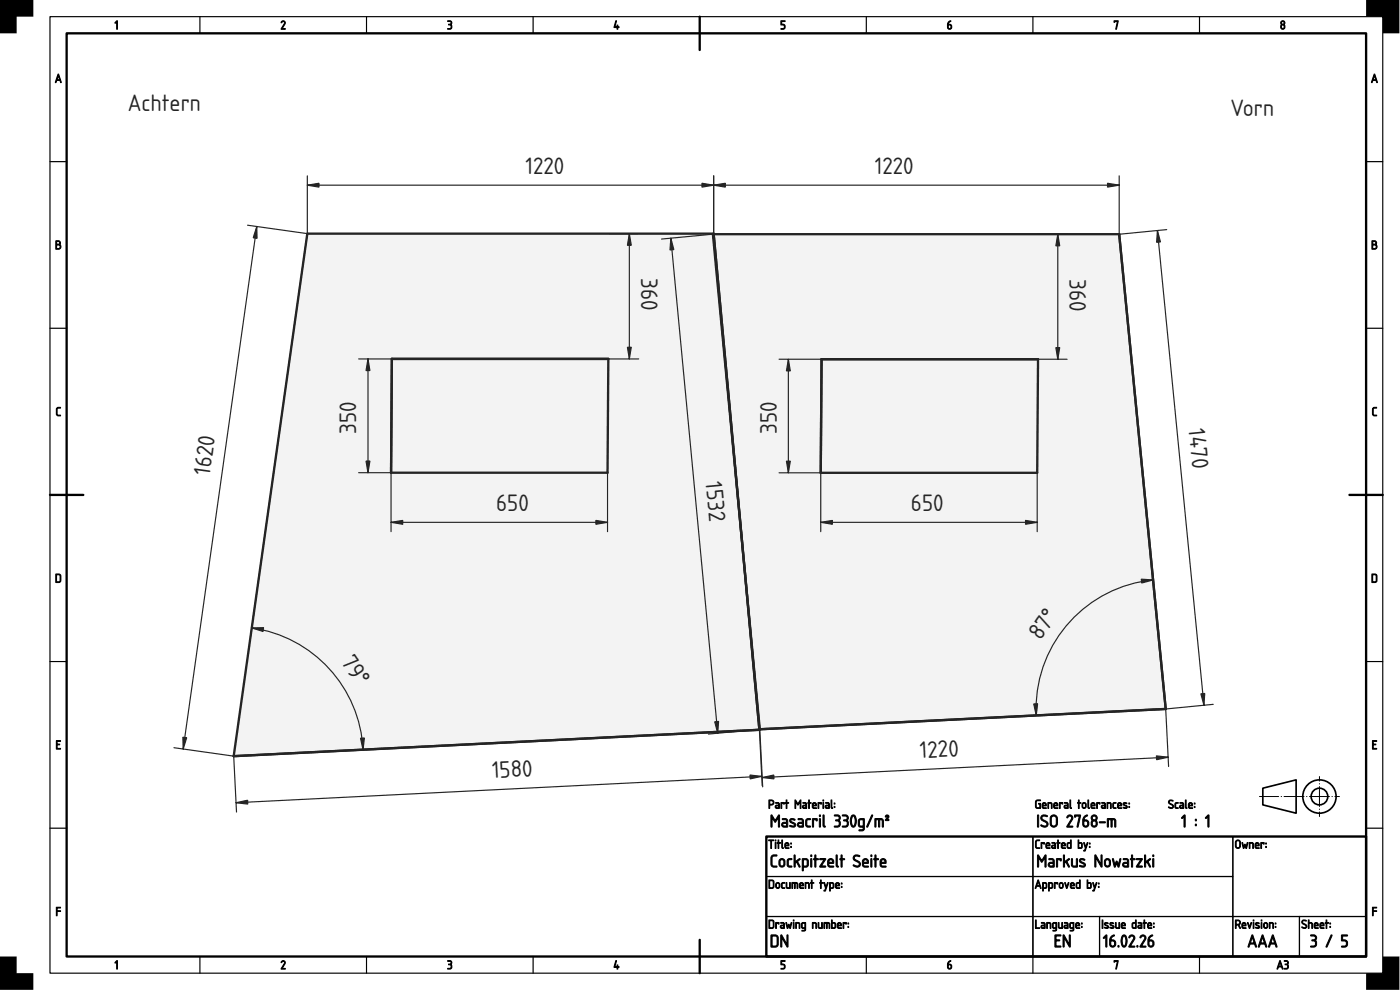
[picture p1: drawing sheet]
<svg xmlns="http://www.w3.org/2000/svg" width="420mm" height="297mm" viewBox="0 0 420 297" stroke-linecap="round" stroke-linejoin="round" font-family="sans-serif">
<defs><g id="words">
<g font-size="6.7" fill="#212529">
<text x="38.4" y="33.4">Achtern</text>
<text x="369.3" y="34.8">Vorn</text>
<text x="157.7" y="52.1">1220</text>
<text x="262.6" y="52.1">1220</text>
<text x="192.4" y="83.5" transform="rotate(90 192.4 83.5)">360</text>
<text x="321" y="83.7" transform="rotate(90 321 83.7)">360</text>
<text x="106.9" y="130.1" transform="rotate(-90 106.9 130.1)">350</text>
<text x="233.1" y="130.2" transform="rotate(-90 233.1 130.2)">350</text>
<text x="356.7" y="128.7" transform="rotate(84 356.7 128.7)">1470</text>
<text x="63" y="142.7" transform="rotate(-82 63 142.7)">1620</text>
<text x="211.8" y="144.7" transform="rotate(85 211.8 144.7)">1532</text>
<text x="148.9" y="153.2">650</text>
<text x="273.4" y="153.2">650</text>
<text x="312.3" y="192.4" transform="rotate(-55 312.3 192.4)">87°</text>
<text x="102.2" y="198.7" transform="rotate(56 102.2 198.7)">79°</text>
<text x="276.2" y="227.4" transform="rotate(-3 276.2 227.4)">1220</text>
<text x="147.8" y="233.5" transform="rotate(-3 147.8 233.5)">1580</text>
</g>
</g></defs>
<path d="M20 10h390v277h-390zM210 5v10M15 148.5h10M405 148.5h10M230 251h180v36h-180zM210 282v10" fill="none" stroke="#000" stroke-width=".7"/>
<g fill="none" stroke="#000" stroke-width=".35">
<path d="M15 5h400v287h-400zM60 5v5M110 5v5M160 5v5M260 5v5M310 5v5M360 5v5M15 48.5h5M410 48.5h5M15 98.5h5M410 98.5h5M15 198.5h5"/>
<path d="M410 198.5h5M15 248.5h5M230 251h80v12h-80zM310 251h60v12h-60zM370 251h40v24h-40zM410 248.5h5M230 275h80v12h-80zM230 263h80v12h-80zM310 275h20v12h-20zM310 263h60v12h-60zM330 275h40v12h-40zM370 275h20v12h-20z"/>
<path d="M390 275h20v12h-20zM60 287v5M110 287v5M160 287v5M260 287v5M310 287v5M360 287v5"/>
</g>
<g fill="#000" stroke="#000" stroke-width=".3">
<path d="M35 6.3l.3 .1-.2 2.4-.1-2.2-.3 .4-.2-.1zM84.5 6.5a.64 .64 0 0 1 .9-.2 .64 .64 0 0 1 .1 .9l-.8 1.4h.8l.1 .2h-1.2l.9-1.7a.44 .44 0 0 0-.2-.6 .44 .44 0 0 0-.6 .4zM134.4 6.2h.1a.73 .73 0 0 1 .9 .2 .73 .73 0 0 1-.1 1 .78 .78 0 0 1 .2 1.1 .78 .78 0 0 1-1.1 .1 .66 .66 0 0 0 1-.5 .66 .66 0 0 0-.8-.7 .52 .52 0 0 0 .6-.2 .52 .52 0 0 0-.1-.7l-.7-.1zM184.8 6.2l.2 .2-.5 1.6h.7l.1-.5 .1 .5 .4 .2-.4 .1-.1 .5-.1-.5-.9-.1zM234.4 6.3h1.2l-1 .2v.8a.8 .8 0 0 1 1 .5 .8 .8 0 0 1-.6 1l-.6-.1 .6-.1a.54 .54 0 0 0 .4-.6 .54 .54 0 0 0-.5-.5h-.5zM334.4 6.2l1.2 .1-.6 2.5 .3-2.3h-.7l-.2 .2zM17.1 122.4l1-.2v.2l-.9 .3-.1 1.5 .3 .3h.7l.1 .3h-.9l-.4-.4v-1.6zM412.1 122.4l1-.2v.2l-.9 .3-.1 1.5 .3 .3h.6l.1 .3h-.8l-.4-.4v-1.6zM16.9 222.2h1.3l-.2 .3h-.9v.7l.8 .2-.8 .1v1h1l.1 .3h-1.3zM411.9 222.2h1.2l-.1 .3h-.9v.7l.8 .2-.8 .1v1h.9l.1 .3h-1.2zM16.9 272.2l1.3 .1-1 .1v.8l1 .2-1 .1-.2 1.3zM411.9 272.2l1.3 .1-1.1 .1v.8l1.1 .2-1.1 .1-.1 1.3z"/>
<path d="M35 288.3l.3 .1-.2 2.4-.1-2.2-.3 .4-.2-.2zM84.5 288.4a.64 .64 0 0 1 .9-.1 .64 .64 0 0 1 .1 .9l-.8 1.3h.8l.1 .3h-1.2l.9-1.7a.44 .44 0 0 0-.2-.7 .44 .44 0 0 0-.6 .4zM134.4 288.2h.1a.73 .73 0 0 1 .9 .2 .73 .73 0 0 1-.1 1 .78 .78 0 0 1 .2 1.1 .78 .78 0 0 1-1.1 .1 .66 .66 0 0 0 1-.5 .66 .66 0 0 0-.8-.7 .52 .52 0 0 0 .6-.3 .52 .52 0 0 0-.1-.6l-.7-.1zM184.8 288.2l.2 .1-.5 1.7h.7l.1-.5 .1 .5 .4 .2-.4 .1-.1 .5-.1-.5-.9-.1zM234.4 288.2l1.2 .1-1 .2v.7a.8 .8 0 0 1 1 .6 .8 .8 0 0 1-.6 1l-.6-.1 .6-.2a.54 .54 0 0 0 .4-.5 .54 .54 0 0 0-.5-.5h-.5zM334.4 288.2l1.2 .1-.6 2.5 .3-2.3h-.7l-.2 .2z"/>
<path d="M284.6 6.6l.7-.3-.7 1a.74 .74 0 0 1 1 .2 .74 .74 0 0 1-.2 1 .74 .74 0 0 1-1-.1v-1.3zM284.6 7.5v.7a.4 .4 0 0 0 .4 .4 .4 .4 0 0 0 .4-.4l-.1-.6z"/>
<path d="M384.5 8a.5 .5 0 0 0 1 0 .5 .5 0 0 0-1 0zM384.6 6.9a.4 .4 0 0 0 .8 0 .4 .4 0 0 0-.8 0zM384.6 6.4a.65 .65 0 0 1 .9 .1 .65 .65 0 0 1-.1 .9 .76 .76 0 0 1 .2 1.1 .76 .76 0 0 1-1.2 0 .76 .76 0 0 1 .2-1.1l-.3-.6z"/>
<path d="M17.4 22.2l.2 .1 .8 2.3-.1 .2-.3-.7h-1l-.2 .7-.2-.1zM17.5 22.7l-.4 1.2h.8z"/>
<path d="M412.4 22.2l.2 .1 .8 2.3-.1 .2-.3-.7h-1l-.2 .7-.2-.1zM412.5 22.7l-.4 1.2h.8z"/>
<path d="M16.8 72.3l.6-.1a.65 .65 0 0 1 .7 .4 .65 .65 0 0 1-.2 .8 .77 .77 0 0 1 .4 .8 .77 .77 0 0 1-.7 .6h-.8zM17 73.5v1.1h.5a.52 .52 0 0 0 .5-.6 .52 .52 0 0 0-.5-.5zM17 72.5v.8h.5a.39 .39 0 0 0 .4-.4 .39 .39 0 0 0-.4-.4z"/>
<path d="M411.8 72.3l.6-.1a.65 .65 0 0 1 .7 .4 .65 .65 0 0 1-.2 .8 .77 .77 0 0 1 .4 .8 .77 .77 0 0 1-.7 .6h-.8zM412 73.5v1.1h.5a.52 .52 0 0 0 .5-.6 .52 .52 0 0 0-.5-.5zM412 72.5v.8h.5a.39 .39 0 0 0 .4-.4 .39 .39 0 0 0-.4-.4z"/>
<path d="M17 172.5v2h.8l.2-.4v-1.4l-.2-.2zM16.8 172.2h1l.5 .5v1.6l-.5 .5h-1z"/>
<path d="M412 172.5v2h.8l.2-.4v-1.4l-.2-.2zM411.7 172.2h1.1l.4 .5v1.6l-.4 .5h-1.1z"/>
<path d="M230.7 252l1.5 .1-.6 .1-.2 2.4-.1-2.4h-.6zM232.7 252.8l.2 .1-.1 1.7zM232.6 252.2a.2 .2 0 0 1 .4 0 .2 .2 0 0 1-.4 0zM233.5 252l.2 .1v.7l.6 .1-.6 .1-.1 1.6-.1-1.6-.3-.1 .3-.1zM234.6 252l.3 .1 .1 2.5-.4-.4zM235.9 253.2l-.1 .4h.7l-.2-.5zM235.7 252.9a.64 .64 0 0 1 .9 0 .64 .64 0 0 1 .1 .9h-.9l.1 .5 .9 .2-.8 .1a1.06 1.06 0 0 1-.3-1.7zM237.3 254h.2v.3h-.2zM237.3 252.9h.2v.3h-.2z"/>
<path d="M231 240.3v1h.6a.52 .52 0 0 0 .4-.6 .52 .52 0 0 0-.5-.4zM230.8 240h.7a.77 .77 0 0 1 .8 .8 .77 .77 0 0 1-.7 .8h-.6v.8l-.2 .1zM233 241.9l.1 .4h.6v-.5zM232.8 240.8h.8l.3 .5v1.2l-.8 .1a.52 .52 0 0 1-.5-.5 .52 .52 0 0 1 .5-.5h.6l-.1-.4-.8-.2zM234.4 240.8l1 .1-.1 .4-.1-.3h-.6l-.1 1.6zM236 240l.2 .1v.7l.5 .1-.5 .1-.1 1.6-.2-1.6-.2-.1 .2-.1zM238.6 240l.9 1.2 .8-1.2v2.5l-.2-.1v-1.8l-.6 1-.7-1v1.8l-.2 .2zM241.1 241.9l.1 .4h.6v-.5zM241 240.8h.8l.3 .5v1.2l-.8 .1a.52 .52 0 0 1-.5-.5 .52 .52 0 0 1 .5-.5h.5v-.4l-.8-.2zM242.7 240l.2 .1v.7l.6 .1-.6 .1-.1 1.6-.1-1.6-.3-.1 .3-.1zM244.1 241.2l-.1 .4h.8l-.2-.5zM244 240.9a.64 .64 0 0 1 .8 0 .64 .64 0 0 1 .1 .9h-.9l.1 .5 .9 .2-.7 .1a1.06 1.06 0 0 1-.3-1.7zM245.5 240.8l1 .1-.1 .4-.1-.3h-.6l-.1 1.6zM247 240.8l.2 .1-.1 1.7zM246.9 240.2a.2 .2 0 0 1 .4 0 .2 .2 0 0 1-.4 0zM248 241.9v.4h.7v-.5zM247.8 240.8h.8l.3 .5v1.2l-.8 .1a.52 .52 0 0 1-.5-.5 .52 .52 0 0 1 .5-.5h.6l-.1-.4-.8-.2zM249.4 240l.3 .1 .1 2.5-.4-.4zM250.4 242h.2v.3h-.2zM250.4 240.9h.2v.3h-.2z"/>
<path d="M231.6 256.7l.4-.2h1.1v.3l-1 .1-.3 .3-.1 2.1 .3 .5h1l.2 .3h-1.2l-.6-.4v-2.3zM234.3 258.1l-.2 1.2a.57 .57 0 0 0 .6 .5 .57 .57 0 0 0 .5-.6l-.1-1.1-.4-.2zM234.1 257.8a.92 .92 0 0 1 1.5 .6v.9a.91 .91 0 0 1-.9 .9 .91 .91 0 0 1-.9-.9v-1.1zM236.4 257.8l1.1-.2 .1 .3a.77 .77 0 0 0-.9 .1 .77 .77 0 0 0-.1 .9v.7l1 .3-.1 .3a.99 .99 0 0 1-1.1-.3 .99 .99 0 0 1-.2-1.1zM238.3 256.6l.3 .1v1.9l1.5-.9v.2l-.7 .6 .7 1.6h-.3l-.7-1.4-.4 .3-.1 1.1h-.3zM241.1 258v1.8h.9l.2-.4v-1.2l-.2-.2zM240.8 257.7a1.38 1.38 0 0 1 1.8 .5v.2a1.27 1.27 0 0 1-.7 1.8h-.8v1h-.3zM243.3 257.7l.3 .1v2.2l-.1 .2-.2-.2zM243.3 256.8a.24 .24 0 0 1 .4 0 .24 .24 0 0 1-.4 0zM244.6 256.5l.3 .2v.9l.7 .2-.7 .2v2l-.2 .2-.2-.2v-2l-.3-.2 .3-.2zM246 257.6h1.8l-1.3 2.2h1.1l.2 .3h-1.8l1.3-2.1h-1.1zM248.9 258.2l-.1 .5h1.1a.58 .58 0 0 0-.3-.7 .58 .58 0 0 0-.7 .2zM248.7 257.8a.92 .92 0 0 1 1.2 0 .92 .92 0 0 1 .2 1.3h-1.4l.2 .7 1.3 .2-1.1 .2a.89 .89 0 0 1-.7-1.2v-.8zM251 256.6l.3 .1v2.9l.3 .3a.37 .37 0 0 1-.5 .3 .37 .37 0 0 1-.2-.6zM252.4 256.5l.3 .2v.9l.8 .2-.8 .2v2l-.1 .2-.2-.2v-2l-.4-.2 .4-.2zM256.3 256.8a1.41 1.41 0 0 1 1.8 .1l-.3 .1a.73 .73 0 0 0-1-.1 .73 .73 0 0 0-.2 .9l1.1 .6a1.02 1.02 0 0 1 .3 1.5 1.02 1.02 0 0 1-1.6 .1l-.3-.3 .1-.2a.88 .88 0 0 0 1 .4 .88 .88 0 0 0 .6-.9l-1.6-1.1-.2-.5zM259.3 258.2l-.1 .5h1.1a.58 .58 0 0 0-.3-.7 .58 .58 0 0 0-.7 .2zM259.1 257.8a.92 .92 0 0 1 1.3 0 .92 .92 0 0 1 .1 1.3h-1.3l.1 .7 1.3 .2-1.1 .2a.89 .89 0 0 1-.7-1.2v-.8zM261.4 257.7l.3 .1v2.2l-.2 .2-.2-.2zM261.3 256.8a.25 .25 0 0 1 .5 0 .25 .25 0 0 1-.5 0zM262.6 256.5l.3 .2v.9l.8 .2-.8 .2v2l-.2 .2-.1-.2v-2l-.4-.2 .4-.2zM264.6 258.2l-.1 .5h1.1a.58 .58 0 0 0-.3-.7 .58 .58 0 0 0-.7 .2zM264.4 257.8a.92 .92 0 0 1 1.3 0 .92 .92 0 0 1 .1 1.3h-1.3l.1 .7 1.4 .2-1.2 .2a.89 .89 0 0 1-.7-1.2v-.8z"/>
<path d="M231.4 244.6h.3l.9 1.6 1-1.6h.3v3.5l-.3-.2v-2.6l-1 1.4-.9-1.4v2.7l-.3 .1zM235 247.2v.4l.2 .2h.8v-.7zM234.8 245.6h1.1l.5 .6v1.9l-1.1 .1a.74 .74 0 0 1-.7-.8 .74 .74 0 0 1 .7-.7h.7v-.5l-1.2-.3zM237.1 245.8a.97 .97 0 0 1 1.5 .3h-.1a.82 .82 0 0 0-1.2 .2l1.1 .6a.71 .71 0 0 1 .3 1 .71 .71 0 0 1-1 .2l-.7-.2 .2-.2a.65 .65 0 0 0 .7 .2 .65 .65 0 0 0 .5-.5l-1.3-.7-.1-.5zM239.8 247.2l-.1 .4 .2 .2h.9v-.7zM239.5 245.6h1.1l.5 .6v1.9l-1.1 .1a.74 .74 0 0 1-.7-.8 .74 .74 0 0 1 .7-.7h.8v-.5l-1.3-.3zM242 245.8l1.1-.2 .1 .3a.77 .77 0 0 0-.9 .1 .77 .77 0 0 0-.2 .9l.1 .7 1 .3-.1 .3a.99 .99 0 0 1-1.1-.3 .99 .99 0 0 1-.2-1.1zM243.9 245.7l1.2-.1 .2 .2-.2 .5-.2-.3h-.7v2l-.2 .2-.2-.2zM245.9 245.7l.3 .1v2.2l-.1 .2-.2-.2zM245.9 244.8a.24 .24 0 0 1 .4 0 .24 .24 0 0 1-.4 0zM247 244.6l.3 .1v2.9l.4 .3a.37 .37 0 0 1-.5 .3 .37 .37 0 0 1-.2-.6zM250.4 244.5a1.07 1.07 0 0 1 1.5 .2 1.07 1.07 0 0 1-.1 1.5 1.18 1.18 0 0 1 .2 1.6 1.18 1.18 0 0 1-1.6 .2l.2-.2a.85 .85 0 0 0 1.3-.6 .85 .85 0 0 0-1.1-.9v-.3a.67 .67 0 0 0 .9-.2 .67 .67 0 0 0-.1-.9l-1.2-.1zM252.8 244.5a1.07 1.07 0 0 1 1.5 .2 1.07 1.07 0 0 1-.1 1.5 1.18 1.18 0 0 1 .2 1.6 1.18 1.18 0 0 1-1.6 .2l.2-.2a.85 .85 0 0 0 1.3-.6 .85 .85 0 0 0-1.1-.9v-.3a.67 .67 0 0 0 .9-.2 .67 .67 0 0 0-.1-.9l-1.2-.1zM256 244.9l-.5 1.4 .4 1.5a1.13 1.13 0 0 0 .8-1.5 1.18 1.18 0 0 0-.7-1.4zM255.7 244.6a.84 .84 0 0 1 .9 .1 .84 .84 0 0 1 .3 .8l.1 1.1a1.29 1.29 0 0 1-1.1 1.6 2.82 2.82 0 0 1-.2-3.6zM258.1 246.1l-.1 1.5 .2 .2h.9v-1.8zM257.8 245.8l.5-.2 1.1 .1v2.9a1 1 0 0 1-1.6 .5l1-.2 .3-.7a1.06 1.06 0 0 1-1.3-.2 1.06 1.06 0 0 1-.2-1.2zM261.6 244.5h.3v.3l-1.4 3.2-.4 .2zM262.6 245.6h.2a2.46 2.46 0 0 1 2.2 .3l.1 2.2-.3-.1-.1-1.9-.7-.1v2l-.2 .2-.1-.2v-2h-.8v2l-.2 .2-.1-.2zM265.9 244.7a.54 .54 0 0 1 .7 0 .54 .54 0 0 1 0 .7l-.4 .5h.5v.3h-1l.7-1.2-.2-.1-.5 .2z"/>
<path d="M310.9 252.2l1.1-.2v.2l-1 .3v1.4l.2 .4h.7l.1 .3h-.8l-.4-.4-.1-1.6zM312.5 252.8l1 .1-.2 .4-.1-.3h-.5l-.2 1.6zM314.2 253.2l-.1 .4h.8l-.2-.5zM314.1 252.9a.64 .64 0 0 1 .8 0 .64 .64 0 0 1 .1 .9h-.9l.1 .5 .9 .2-.7 .1a1.06 1.06 0 0 1-.3-1.7zM315.9 253.9l.1 .4h.6v-.5zM315.7 252.8h.8l.3 .5v1.2l-.8 .1a.52 .52 0 0 1-.5-.5 .52 .52 0 0 1 .5-.5h.6v-.4l-.9-.2zM317.4 252l.3 .1v.7l.5 .1-.5 .1-.2 1.6-.1-1.6-.2-.1 .2-.1zM318.8 253.2l-.1 .4h.8l-.2-.5zM318.7 252.9a.64 .64 0 0 1 .9 0 .64 .64 0 0 1 .1 .9h-1l.2 .5 .9 .2-.8 .1a1.06 1.06 0 0 1-.3-1.7zM320.6 253.1l-.1 .1a.71 .71 0 0 0 .5 1.1h.3v-1.3zM320.3 253l1-.2v-.7l.2-.1v2.6h-1l-.2-.3zM323.8 253v1.3h.5a.91 .91 0 0 0 .2-1.2zM323.6 252l.2 .1v.7h.7l.3 .3v1l-.3 .5-1-.1zM325.2 252.8l.3 .1 .3 1.2 .4-1.2h.3l-.9 2.5-.4-.2 .3-.1 .2-.6zM327 254h.1v.3h-.1zM327 252.9h.1l.1 .3h-.2z"/>
<path d="M311.4 244.6l.3 .1v3.3l-.2 .2-.1-.2zM312.6 244.8a1.41 1.41 0 0 1 1.8 .1l-.3 .1a.73 .73 0 0 0-1-.1 .73 .73 0 0 0-.2 .9l1.1 .6a1.02 1.02 0 0 1 .3 1.5 1.02 1.02 0 0 1-1.6 .1l-.3-.3 .1-.2a.88 .88 0 0 0 1 .4 .88 .88 0 0 0 .6-.9l-1.6-1.1-.2-.5zM315.8 245l-.3 .6v1.6a.75 .75 0 0 0 .8 .6 .75 .75 0 0 0 .7-.7v-1.5a.75 .75 0 0 0-.4-.7 .75 .75 0 0 0-.8 .1zM315.5 244.8a1.11 1.11 0 0 1 1.2-.2 1.11 1.11 0 0 1 .7 1v1.5a1.1 1.1 0 0 1-1.1 1.1 1.1 1.1 0 0 1-1.1-1.1v-1.8zM320.4 244.8a.92 .92 0 0 1 1.3-.1 .92 .92 0 0 1 .1 1.2l-1.2 1.9h1.2l.1 .4h-1.7l1.3-2.4a.63 .63 0 0 0-.3-.9 .63 .63 0 0 0-.9 .5l-.2-.2zM322.5 244.5h1.6l.2 .2-.9 3.5-.2-.2 .7-3.1h-1.1l-.2 .3zM325.4 245l1-.4v.2l-.9 .6-.2 .6a1.1 1.1 0 0 1 1.5 1 1.1 1.1 0 0 1-1.4 1.1l-.5-.7 .1-1.6zM325.3 246.3v1a.57 .57 0 0 0 .6 .5 .57 .57 0 0 0 .5-.5l-.1-.8zM327.7 247a.7 .7 0 0 0 1.4 0 .7 .7 0 0 0-1.4 0zM327.8 245.4a.6 .6 0 0 0 1.2 0 .6 .6 0 0 0-1.2 0zM327.8 244.7a.93 .93 0 0 1 1.3 .1 .93 .93 0 0 1-.2 1.4 1.09 1.09 0 0 1 .3 1.6 1.09 1.09 0 0 1-1.7 0 1.09 1.09 0 0 1 .3-1.6l-.3-.8zM330 246.6h1.6l.2 .1-1.7 .2zM332.4 245.6h.1a2.46 2.46 0 0 1 2.3 .3v2.2l-.3-.1-.1-1.9-.6-.1v2l-.2 .2-.2-.2v-2h-.7v2l-.2 .2-.2-.2z"/>
<path d="M310.9 240.2l1.4-.2-.2 .2-.9 .1-.2 .4v1.2l.2 .4h.8v-1l-.3-.1 .6-.1v1.4l-1 .1-.5-.3-.1-1.7zM313.1 241.2l-.1 .4h.8l-.2-.5zM313 240.9a.64 .64 0 0 1 .8 0 .64 .64 0 0 1 .1 .9h-.9l.1 .5 .9 .2-.7 .1a1.06 1.06 0 0 1-.3-1.7zM314.5 240.8a.87 .87 0 0 1 1 .1 .87 .87 0 0 1 .3 1l-.2 .7-.1-1.4-.8-.2v1.4l-.2 .1zM316.5 241.2v.4h.7l-.2-.5zM316.4 240.9a.64 .64 0 0 1 .9 0 .64 .64 0 0 1 .1 .9h-.9l.1 .5 .9 .2-.8 .1a1.06 1.06 0 0 1-.3-1.7zM318 240.8l1 .1-.1 .4-.2-.3h-.5l-.1 1.6zM319.6 241.9l.1 .4h.6v-.5zM319.5 240.8h.8l.3 .5v1.2l-.8 .1a.52 .52 0 0 1-.5-.5 .52 .52 0 0 1 .5-.5h.5v-.4l-.8-.2zM321.1 240l.2 .1 .2 2.5-.4-.4zM323.7 240l.2 .1v.7l.5 .1-.5 .1-.1 1.6-.2-1.6-.2-.1 .2-.1zM325.1 241.1l-.1 .9a.4 .4 0 0 0 .4 .3 .4 .4 0 0 0 .4-.4l-.2-.8zM325 240.9a.64 .64 0 0 1 1 .5v.6a.64 .64 0 0 1-.6 .6 .64 .64 0 0 1-.7-.7zM326.5 240l.2 .1 .2 2.5-.4-.4zM327.7 241.2l-.1 .4h.8l-.2-.5zM327.6 240.9a.64 .64 0 0 1 .9 0 .64 .64 0 0 1 0 .9h-.9l.1 .5 1 .2-.8 .1a1.06 1.06 0 0 1-.3-1.7zM329.1 240.8l1 .1-.1 .4-.1-.3h-.5l-.2 1.6zM330.8 241.9l.1 .4h.6v-.5zM330.7 240.8h.8l.3 .5-.1 1.2-.7 .1a.52 .52 0 0 1-.5-.5 .52 .52 0 0 1 .5-.5h.5v-.4l-.8-.2zM332.3 240.8a.87 .87 0 0 1 1 .1 .87 .87 0 0 1 .2 1l-.1 .7-.2-1.4-.7-.2v1.4l-.2 .1zM334.1 240.9l.7-.1 .1 .2a.52 .52 0 0 0-.6 0 .52 .52 0 0 0-.1 .6v.6l.8 .3a.65 .65 0 0 1-.8 0 .65 .65 0 0 1-.3-.8zM335.7 241.2l-.1 .4h.8l-.2-.5zM335.6 240.9a.64 .64 0 0 1 .8 0 .64 .64 0 0 1 .1 .9h-.9l.1 .5 1 .2-.8 .1a1.06 1.06 0 0 1-.3-1.7zM337.2 240.9a.5 .5 0 0 1 .5-.2 .5 .5 0 0 1 .4 .5l-.6-.2-.2 .2 .8 .5a.55 .55 0 0 1-.1 .9 .55 .55 0 0 1-.8-.4l.6 .1 .3-.2-.9-.6zM338.8 242h.2v.3h-.2zM338.8 240.9h.2v.3h-.2z"/>
<path d="M311.4 256.6h.3l.9 1.6 1-1.6h.3v3.5l-.3-.2v-2.6l-1 1.4-.9-1.4v2.7l-.3 .1zM315 259.2v.4l.2 .2h.8v-.7zM314.8 257.6h1.1l.5 .6v1.9l-1.1 .1a.74 .74 0 0 1-.7-.8 .74 .74 0 0 1 .7-.7h.7v-.5l-1.2-.3zM317.1 257.7l1.2-.1 .2 .2-.1 .5-.2-.3h-.8v2l-.2 .2-.2-.2zM319.2 256.6l.3 .1v1.9l1.4-.9v.2l-.7 .6 .7 1.6h-.3l-.7-1.4-.4 .3-.1 1.1h-.2zM321.6 257.7l.3 .1v1.8l.4 .2h.7v-2l.2-.2 .2 .2-.1 2.3-1.1 .1a.84 .84 0 0 1-.7-1.2zM324.1 257.8a.97 .97 0 0 1 1.4 .3h-.1a.82 .82 0 0 0-1.1 .2l1.1 .6a.71 .71 0 0 1 .2 1 .71 .71 0 0 1-1 .2l-.6-.2 .2-.2a.65 .65 0 0 0 .7 .2 .65 .65 0 0 0 .5-.5l-1.3-.7-.2-.5zM328.6 256.5l.3 .1 1.5 2.7v-2.6l.3-.2v3.6l-.3-.1-1.5-2.6v2.6l-.3 .1zM332 258.1l-.2 1.2a.57 .57 0 0 0 .6 .5 .57 .57 0 0 0 .5-.6l-.2-1.1-.3-.2zM331.8 257.8a.92 .92 0 0 1 1.5 .6v.9a.91 .91 0 0 1-.9 .9 .91 .91 0 0 1-1-.9l.1-1.1zM333.9 257.7l.3 .1 .4 1.6 .5-1 .5 1 .5-1.6 .3-.2-.6 2.5-.3-.1-.4-1-.4 1-.2 .2zM337.4 259.2l-.1 .4 .2 .2h.9v-.7zM337.1 257.6h1.1l.5 .6v1.9l-1.1 .1a.74 .74 0 0 1-.7-.8 .74 .74 0 0 1 .7-.7h.8l-.1-.5-1.2-.3zM339.6 256.5l.3 .2v.9l.8 .2-.8 .2v2l-.2 .2-.1-.2v-2l-.4-.2 .4-.2zM341.1 257.6h1.7l-1.3 2.2h1.2l.1 .3h-1.7l1.3-2.1h-1.2zM343.5 256.6l.3 .1v1.9l1.5-.9-.1 .2-.7 .6 .8 1.6h-.3l-.8-1.4-.4 .3v1.1h-.3zM346 257.7l.3 .1v2.2l-.2 .2-.2-.2zM345.9 256.8a.25 .25 0 0 1 .5 0 .25 .25 0 0 1-.5 0z"/>
<path d="M350.8 240.2l.2-.1a.75 .75 0 0 1 1 .3h-.1a.49 .49 0 0 0-.8-.1 .49 .49 0 0 0 .1 .7l.6 .3a.73 .73 0 0 1 0 1.2 .73 .73 0 0 1-1.1-.4h.1a.54 .54 0 0 0 .8 .3 .54 .54 0 0 0 .2-.7l-1-.6-.1-.4zM352.7 240.9l.8-.1 .1 .2a.52 .52 0 0 0-.6 0 .52 .52 0 0 0-.2 .6l.1 .6 .7 .3a.65 .65 0 0 1-.8 0 .65 .65 0 0 1-.2-.8zM354.3 241.9l.1 .4h.6v-.5zM354.1 240.8h.9l.3 .5-.1 1.2-.7 .1a.52 .52 0 0 1-.5-.5 .52 .52 0 0 1 .5-.5h.5v-.4l-.9-.2zM355.8 240l.2 .1 .1 2.5-.4-.4zM357 241.2l-.1 .4h.8l-.2-.5zM356.9 240.9a.64 .64 0 0 1 .8 0 .64 .64 0 0 1 .1 .9h-.9l.1 .5 .9 .2-.8 .1a1.06 1.06 0 0 1-.2-1.7zM358.4 242h.2v.3h-.2zM358.4 240.9h.2v.3h-.2z"/>
<path d="M355.3 244.6l.4 .1v3.3l-.2 .2-.2-.2v-2.9l-.5 .5-.2-.2zM358.8 247.3h.2v.4h-.2zM358.8 245.8h.2v.4h-.2zM362.5 244.6l.3 .1v3.3l-.1 .2-.2-.2v-2.9l-.5 .5-.2-.2z"/>
<path d="M371.2 252.4l-.2 1.5a.52 .52 0 0 0 .5 .4 .52 .52 0 0 0 .5-.5v-1.3l-.5-.2zM371 252.2a.77 .77 0 0 1 .8-.1 .77 .77 0 0 1 .5 .7v1a.77 .77 0 0 1-.8 .8 .77 .77 0 0 1-.8-.7l.1-1.4zM372.7 252.8l.3 .1 .2 1.1 .4-.7 .4 .7 .3-1.1 .2-.1-.4 1.8-.5-.8-.5 .8zM374.9 252.8a.87 .87 0 0 1 1.1 .1 .87 .87 0 0 1 .2 1l-.1 .7-.2-1.4-.8-.2v1.4l-.2 .1zM377 253.2l-.1 .4h.8l-.2-.5zM376.9 252.9a.64 .64 0 0 1 .8 0 .64 .64 0 0 1 .1 .9h-.9l.1 .5 .9 .2-.8 .1a1.06 1.06 0 0 1-.2-1.7zM378.4 252.8l1 .1-.1 .4-.2-.3h-.5l-.1 1.6zM379.9 254h.2v.3h-.2zM379.9 252.9h.2v.3h-.2z"/>
<path d="M231 276.3v2h.8l.2-.4v-1.4l-.2-.2zM230.8 276h1l.5 .5v1.6l-.4 .5h-1.1zM232.8 276.8l1 .1-.1 .4-.1-.3h-.6l-.1 1.6zM234.5 277.9l.1 .4h.6v-.5zM234.3 276.8h.8l.3 .5v1.2l-.8 .1a.52 .52 0 0 1-.5-.5 .52 .52 0 0 1 .5-.5h.6v-.4l-.9-.2zM235.9 276.8l.2 .1 .3 1.1 .3-.7 .4 .7 .3-1.1 .2-.1-.4 1.8-.5-.8-.4 .8zM238.1 276.8l.2 .1-.1 1.7zM238 276.2a.2 .2 0 0 1 .4 0 .2 .2 0 0 1-.4 0zM238.8 276.8a.87 .87 0 0 1 1.1 .1 .87 .87 0 0 1 .2 1l-.1 .7-.2-1.4-.8-.2v1.4l-.2 .1zM240.8 277.1v1.1l.7 .1v-1.3zM240.7 276.9l1.1-.1v2.1a.65 .65 0 0 1-1.1 .3l.7-.1 .1-.5a.73 .73 0 0 1-.8-.1 .73 .73 0 0 1-.2-.8zM243.8 276.8a.87 .87 0 0 1 1.1 .1 .87 .87 0 0 1 .2 1l-.1 .7-.2-1.4-.8-.2v1.4l-.2 .1zM245.6 276.8l.2 .1v1.3l.2 .1h.6v-1.4h.2v1.7h-.8a1.3 1.3 0 0 1-.4-1.8zM247.3 276.8h.1a1.21 1.21 0 0 1 1.7 .5l-.2 1.3-.1-1.4-.5-.2-.1 1.6-.2-1.6h-.5l-.1 1.6zM249.8 277v1.3h.5a.91 .91 0 0 0 .2-1.2zM249.6 276l.2 .1v.7h.7l.3 .3v1l-.3 .4h-1zM251.6 277.2l-.1 .4h.8l-.2-.5zM251.5 276.9a.64 .64 0 0 1 .8 0 .64 .64 0 0 1 .1 .9h-.9l.1 .5 .9 .2-.7 .1a1.06 1.06 0 0 1-.3-1.7zM253 276.8l1 .1-.1 .4-.1-.3h-.6l-.1 1.6zM254.5 278h.2v.3h-.2zM254.5 276.9h.2v.3h-.2z"/>
<path d="M231 264.3v2h.8l.2-.4v-1.4l-.2-.2zM230.8 264h1l.5 .5v1.6l-.4 .5h-1.1zM233.2 265.1l-.2 .9a.4 .4 0 0 0 .4 .3 .4 .4 0 0 0 .4-.4l-.1-.8zM233 264.9a.64 .64 0 0 1 1.1 .5v.6a.64 .64 0 0 1-.7 .6 .64 .64 0 0 1-.6-.7zM234.6 264.9l.8-.1 .1 .2a.52 .52 0 0 0-.6 0 .52 .52 0 0 0-.2 .6l.1 .6 .7 .3a.65 .65 0 0 1-.8 0 .65 .65 0 0 1-.2-.8zM235.9 264.8l.3 .1v1.3l.2 .1h.6v-1.4h.2v1.7h-.8a1.3 1.3 0 0 1-.5-1.8zM237.7 264.8h.1a1.21 1.21 0 0 1 1.6 .5l-.1 1.3-.1-1.4-.5-.2-.2 1.6-.1-1.6h-.5l-.1 1.6zM240.2 265.2l-.1 .4h.8l-.2-.5zM240.1 264.9a.64 .64 0 0 1 .9 0 .64 .64 0 0 1 .1 .9h-1l.2 .5 .9 .2-.8 .1a1.06 1.06 0 0 1-.3-1.7zM241.7 264.8a.87 .87 0 0 1 1 .1 .87 .87 0 0 1 .2 1l-.1 .7-.2-1.4-.7-.2v1.4l-.2 .1zM243.5 264l.2 .1v.7l.6 .1-.6 .1-.1 1.6-.1-1.6-.3-.1 .3-.1zM246.3 264l.2 .1v.7l.5 .1-.5 .1-.2 1.6-.1-1.6-.2-.1 .2-.1zM247.3 264.8l.2 .1 .4 1.2 .4-1.2h.2l-.9 2.5-.4-.2 .3-.1 .2-.6zM249.2 265v1.3h.7l.1-1.1zM249 264.8a.94 .94 0 0 1 1.3 .8 .94 .94 0 0 1-1.1 1l-.1 .8zM251 265.2v.4h.7l-.2-.5zM250.9 264.9a.64 .64 0 0 1 .9 0 .64 .64 0 0 1 .1 .9h-.9l.1 .5 .9 .2-.8 .1a1.06 1.06 0 0 1-.3-1.7zM252.5 266h.2v.3h-.2zM252.5 264.9h.2v.3h-.2z"/>
<path d="M310.8 276l.2 .1v2.2h.9l.1 .3h-1.2zM312.7 277.9l.1 .4h.6v-.5zM312.5 276.8h.9l.3 .5-.1 1.2-.7 .1a.52 .52 0 0 1-.5-.5 .52 .52 0 0 1 .5-.5h.5v-.4l-.9-.2zM314.1 276.8a.87 .87 0 0 1 1.1 .1 .87 .87 0 0 1 .2 1l-.1 .7-.2-1.4-.7-.2v1.4l-.3 .1zM316.2 277.1l-.1 1.1 .8 .1v-1.3zM316 276.9l1.1-.1v2.1a.65 .65 0 0 1-1.1 .3l.7-.1 .2-.5a.73 .73 0 0 1-.8-.1 .73 .73 0 0 1-.3-.8zM317.6 276.8l.2 .1 .1 1.3 .2 .1h.5v-1.4h.3v1.7h-.8a1.3 1.3 0 0 1-.5-1.8zM319.6 277.9l.1 .4h.6v-.5zM319.4 276.8h.9l.3 .5-.1 1.2-.7 .1a.52 .52 0 0 1-.5-.5 .52 .52 0 0 1 .5-.5h.5v-.4l-.9-.2zM321.3 277.1v1.1l.7 .1v-1.3zM321.2 276.9l1.1-.1v2.1a.65 .65 0 0 1-1.1 .3l.7-.1 .1-.5a.73 .73 0 0 1-.8-.1 .73 .73 0 0 1-.2-.8zM323.1 277.2l-.1 .4h.8l-.2-.5zM323 276.9a.64 .64 0 0 1 .9 0 .64 .64 0 0 1 0 .9h-.9l.1 .5 1 .2-.8 .1a1.06 1.06 0 0 1-.3-1.7zM324.6 278h.2v.3h-.2zM324.6 276.9h.2v.3h-.2z"/>
<path d="M311.5 264l.2 .1 .8 2.3-.2 .2-.3-.7h-.9l-.2 .7-.2-.1zM311.6 264.5l-.4 1.2h.8zM313.1 265v1.3h.7l.1-1.1zM312.9 264.8a.94 .94 0 0 1 1.4 .8 .94 .94 0 0 1-1.2 1l-.1 .8zM314.9 265v1.3h.7l.1-1.1zM314.7 264.8a.94 .94 0 0 1 1.3 .8 .94 .94 0 0 1-1.1 1l-.1 .8zM316.4 264.8l1 .1-.1 .4-.1-.3h-.5l-.2 1.6zM318.2 265.1l-.1 .9a.4 .4 0 0 0 .4 .3 .4 .4 0 0 0 .4-.4l-.2-.8zM318.1 264.9a.64 .64 0 0 1 1 .5v.6a.64 .64 0 0 1-.6 .6 .64 .64 0 0 1-.7-.7zM319.5 264.8l.3 .1 .4 1.2 .3-1.2h.3l-.6 1.7zM321.5 265.2l-.1 .4h.8l-.2-.5zM321.4 264.9a.64 .64 0 0 1 .9 0 .64 .64 0 0 1 .1 .9h-1l.2 .5 .9 .2-.8 .1a1.06 1.06 0 0 1-.3-1.7zM323.3 265.1l-.1 .1a.71 .71 0 0 0 .5 1.1h.3v-1.3zM323 265l1-.2v-.7l.2-.1v2.6h-.9l-.3-.3zM326.5 265v1.3h.5a.91 .91 0 0 0 .2-1.2zM326.3 264l.2 .1v.7h.7l.3 .3v1l-.3 .4h-1zM327.9 264.8l.3 .1 .3 1.2 .5-1.2h.2l-.9 2.5-.4-.2 .3-.1 .2-.6zM329.7 266h.2v.3h-.2zM329.7 264.9h.2v.3h-.2z"/>
<path d="M330.8 276l.2 .2-.1 2.4zM331.6 276.9a.5 .5 0 0 1 .5-.2 .5 .5 0 0 1 .4 .4l-.6-.1-.2 .2 .7 .5a.55 .55 0 0 1-.1 .9 .55 .55 0 0 1-.8-.4l.7 .1 .3-.2-.9-.6zM333.2 276.9a.5 .5 0 0 1 .5-.2 .5 .5 0 0 1 .4 .4l-.5-.1-.3 .2 .8 .5a.55 .55 0 0 1-.1 .9 .55 .55 0 0 1-.8-.4l.7 .1 .2-.2-.9-.6zM334.8 276.8l.2 .1v1.3l.2 .1h.6v-1.4h.2v1.7h-.8a1.3 1.3 0 0 1-.4-1.8zM336.8 277.2l-.1 .4h.8l-.2-.5zM336.7 276.9a.64 .64 0 0 1 .9 0 .64 .64 0 0 1 0 .9h-.9l.1 .5 1 .2-.8 .1a1.06 1.06 0 0 1-.3-1.7zM340.1 277.1l-.1 .1a.71 .71 0 0 0 .5 1.1h.3v-1.3zM339.8 277l1-.2v-.7l.2-.1v2.5l-.9 .1-.3-.3zM341.8 277.9l.1 .4h.6v-.5zM341.6 276.8h.8l.3 .5v1.2l-.8 .1a.52 .52 0 0 1-.5-.5 .52 .52 0 0 1 .5-.5h.6v-.4l-.9-.2zM343.3 276l.3 .1v.7l.5 .1-.5 .1-.2 1.6-.1-1.6-.2-.1 .2-.1zM344.7 277.2l-.1 .4h.8l-.2-.5zM344.6 276.9a.64 .64 0 0 1 .9 0 .64 .64 0 0 1 .1 .9h-1l.2 .5 .9 .2-.8 .1a1.06 1.06 0 0 1-.3-1.7zM346.2 278h.2v.3h-.2zM346.2 276.9h.2v.3h-.2z"/>
<path d="M371 276.3v1a.65 .65 0 0 0 .8-.1 .65 .65 0 0 0 .1-.8zM370.8 276.1l.8-.1a.77 .77 0 0 1 .7 .7 .77 .77 0 0 1-.5 .8l.5 1.1-.7-1h-.6v.9l-.2 .1zM373 277.2l-.1 .4h.8l-.2-.5zM372.9 276.9a.64 .64 0 0 1 .9 0 .64 .64 0 0 1 .1 .9h-1l.2 .5 .9 .2-.8 .1a1.06 1.06 0 0 1-.3-1.7zM374.4 276.8l.2 .1 .4 1.2 .4-1.2h.3l-.7 1.7zM376.1 276.8l.2 .1-.1 1.7zM376.1 276.2a.17 .17 0 0 1 .3 0 .17 .17 0 0 1-.3 0zM376.9 276.9a.5 .5 0 0 1 .5-.2 .5 .5 0 0 1 .4 .4l-.6-.1-.2 .2 .8 .5a.55 .55 0 0 1-.1 .9 .55 .55 0 0 1-.8-.4l.7 .1 .2-.2-.9-.6zM378.5 276.8l.2 .1-.1 1.7zM378.5 276.2a.17 .17 0 0 1 .3 0 .17 .17 0 0 1-.3 0zM379.6 277.1l-.2 .9a.4 .4 0 0 0 .5 .3 .4 .4 0 0 0 .3-.4l-.1-.8zM379.4 276.9a.64 .64 0 0 1 1.1 .5v.6a.64 .64 0 0 1-.7 .6 .64 .64 0 0 1-.6-.7zM381 276.8a.87 .87 0 0 1 1 .1 .87 .87 0 0 1 .2 1l-.1 .7-.2-1.4-.7-.2v1.4l-.2 .1zM382.7 278h.2v.3h-.2zM382.7 276.9h.2v.3h-.2z"/>
<path d="M390.8 276.2l.2-.1a.75 .75 0 0 1 1 .3h-.1a.49 .49 0 0 0-.8-.1 .49 .49 0 0 0 .1 .7l.6 .3a.73 .73 0 0 1 0 1.2 .73 .73 0 0 1-1.1-.4h.1a.54 .54 0 0 0 .8 .3 .54 .54 0 0 0 .2-.7l-1-.6-.1-.4zM392.7 276h.1l.1 .8h.7l.3 .3v1.4l-.2-.1-.1-1.2-.2-.2h-.5v1.4l-.2 .1zM394.7 277.2l-.1 .4h.8l-.2-.5zM394.6 276.9a.64 .64 0 0 1 .8 0 .64 .64 0 0 1 .1 .9h-.9l.1 .5 .9 .2-.7 .1a1.06 1.06 0 0 1-.3-1.7zM396.4 277.2l-.1 .4h.8l-.2-.5zM396.3 276.9a.64 .64 0 0 1 .9 0 .64 .64 0 0 1 .1 .9h-1l.2 .5 .9 .2-.8 .1a1.06 1.06 0 0 1-.3-1.7zM398 276l.2 .1v.7l.5 .1-.5 .1-.1 1.6-.1-1.6-.3-.1 .3-.1zM399.1 278h.2v.3h-.2zM399.1 276.9h.2v.3h-.2z"/>
<path d="M231.7 280.9v2.9a1.14 1.14 0 0 0 1.5-.4v-2.2l-.4-.3zM231.4 280.6l1.5-.1 .6 .6v2.4l-.6 .7-1.5-.1zM234.3 280.5l.4 .1 1.5 2.7v-2.6l.3-.2v3.6l-.3-.1-1.5-2.6v2.6l-.4 .1z"/>
<path d="M284.6 288.6l.7-.4-.7 1a.74 .74 0 0 1 1 .3 .74 .74 0 0 1-.2 1 .74 .74 0 0 1-1-.2v-1.2zM284.6 289.5v.7a.4 .4 0 0 0 .4 .3 .4 .4 0 0 0 .4-.3l-.1-.6z"/>
<path d="M316.6 280.5h1.8l-.2 .3h-1.3v1.2l1.1 .2-1.1 .1v1.5h1.3l.2 .3h-1.8zM319.1 280.5l.3 .1 1.5 2.7v-2.6l.3-.2v3.6l-.3-.1-1.5-2.6v2.6l-.3 .1z"/>
<path d="M331.9 280.6l.3 .1v3.3l-.2 .2-.1-.2v-2.9l-.5 .5-.3-.2zM333.4 281l1-.4v.2l-.8 .6-.2 .6a1.1 1.1 0 0 1 1.5 1 1.1 1.1 0 0 1-1.4 1.1l-.5-.7v-1.6zM333.4 282.3v1a.57 .57 0 0 0 .5 .5 .57 .57 0 0 0 .6-.5l-.2-.8zM335.5 283.7h.3v.4h-.3zM337.2 280.9l-.4 1.4 .4 1.5a1.13 1.13 0 0 0 .7-1.5 1.18 1.18 0 0 0-.7-1.4zM336.9 280.6a.84 .84 0 0 1 .9 .1 .84 .84 0 0 1 .4 .8l.1 1.1a1.29 1.29 0 0 1-1.2 1.6 2.82 2.82 0 0 1-.2-3.6zM339 280.8a.92 .92 0 0 1 1.3-.1 .92 .92 0 0 1 .1 1.2l-1.1 1.9h1.1l.1 .4h-1.7l1.3-2.4a.63 .63 0 0 0-.3-.9 .63 .63 0 0 0-.9 .5l-.1-.2zM341.2 283.7h.3v.4h-.3zM342.4 280.8a.92 .92 0 0 1 1.2-.1 .92 .92 0 0 1 .2 1.2l-1.2 1.9h1.1l.2 .4h-1.7l1.2-2.4a.63 .63 0 0 0-.3-.9 .63 .63 0 0 0-.8 .5l-.2-.2zM344.9 281l1-.4v.2l-.8 .6-.2 .6a1.1 1.1 0 0 1 1.4 1 1.1 1.1 0 0 1-1.4 1.1l-.4-.7v-1.6zM344.8 282.3v1a.57 .57 0 0 0 .6 .5 .57 .57 0 0 0 .6-.5l-.2-.8z"/>
<path d="M375.7 280.5l.3 .1 1.1 3.3-.2 .3-.4-.9h-1.3l-.4 .9-.3-.2zM375.8 281.2l-.5 1.7h1.1zM378.8 280.5l.3 .1 1.1 3.3-.2 .3-.4-.9h-1.4l-.3 .9-.3-.2zM378.9 281.2l-.6 1.7h1.2zM381.9 280.5l.2 .1 1.1 3.3-.1 .3-.4-.9h-1.4l-.3 .9-.3-.2zM382 281.2l-.6 1.7h1.1z"/>
<path d="M384.1 288.2l.2 .1 .7 2.3-.1 .2-.3-.7h-.9l-.3 .7-.2-.1zM384.1 288.7l-.3 1.2h.7zM385.4 288.2h.2a.73 .73 0 0 1 .9 .2 .73 .73 0 0 1-.1 1 .78 .78 0 0 1 .2 1.1 .78 .78 0 0 1-1.2 .1 .66 .66 0 0 0 1-.5 .66 .66 0 0 0-.7-.7 .52 .52 0 0 0 .6-.3 .52 .52 0 0 0-.1-.6l-.8-.1z"/>
<path d="M393.4 280.5a1.07 1.07 0 0 1 1.4 .2 1.07 1.07 0 0 1 0 1.5 1.18 1.18 0 0 1 .2 1.6 1.18 1.18 0 0 1-1.7 .2l.2-.2a.85 .85 0 0 0 1.3-.6 .85 .85 0 0 0-1.1-.9v-.3a.67 .67 0 0 0 .9-.2 .67 .67 0 0 0-.1-.9l-1.1-.1zM399.5 280.5h.2v.3l-1.4 3.2-.3 .1zM402.6 280.5h1.6l.2 .2-.2 .2h-1.3v1.1a1.14 1.14 0 0 1 1.5 .8 1.14 1.14 0 0 1-.9 1.4l-.9-.2 .9-.2a.77 .77 0 0 0 .6-.7 .77 .77 0 0 0-.7-.8h-.8z"/>
</g>
<path d="M0 0h10v5h-5v5h-5zM410 0h10v10h-5v-5h-5zM0 287h5v5h5v5h-10zM415 287h5v10h-10v-5h5z" fill="#000"/>
<g fill="none" stroke="#000" stroke-width=".5">
<path d="M379 236.5l10-2.5v10l-10-2.5z"/>
<circle cx="396" cy="239" r="5"/>
<circle cx="396" cy="239" r="2.5"/>
</g>
<path d="M378 239h24" fill="none" stroke="#000" stroke-width=".3" stroke-dasharray="6 .7 .1 .7" stroke-dashoffset=".2"/>
<path d="M396 245v-12" fill="none" stroke="#000" stroke-width=".3" stroke-dasharray="6 .7 .1 .7" stroke-dashoffset="4.6"/>
<g fill="#f1f3f5">
<path d="M92.2 70.1l243.7 .2 13.9 142.4-121.8 6.1-5.2-54.7 5.1 54.9-157.8 7.9z" fill-rule="evenodd"/>
<path d="M92.2 70.1h122l13.7 148.9-157.8 7.9z" fill-rule="evenodd"/>
<path d="M214.2 70.3h121.7l13.9 142.4-121.8 6.1z" fill-rule="evenodd"/>
<path d="M117.6 107.7h65l-.3 34.1h-64.9z" fill-rule="evenodd"/>
<path d="M117.6 107.7h65l-.3 34.1h-64.9z" fill-rule="evenodd"/>
<path d="M246.6 107.8h64.9l-.2 34.1h-65z" fill-rule="evenodd"/>
<path d="M246.6 107.8h64.9l-.2 34.1h-65z" fill-rule="evenodd"/>
<path d="M70.1 226.9l157.8-7.9z" fill-rule="evenodd"/>
<path d="M228 218.8l121.8-6.1z" fill-rule="evenodd"/>
</g>
<path d="M117.6 107.7h65M246.6 107.8h64.9" fill="none" stroke="#f1f3f5" stroke-width=".3"/>
<path d="M335.9 70.3l13.9 142.4z" fill-rule="evenodd" fill="#f1f3f5"/>
<path d="M117.5 107.7v34.1M246.4 107.8v34.1" fill="none" stroke="#f1f3f5" stroke-width=".3"/>
<g fill="#f1f3f5">
<path d="M214.2 70.1l8.6 94z" fill-rule="evenodd"/>
<path d="M222.8 163.7l5.1 55.3z" fill-rule="evenodd"/>
</g>
<g fill="none" stroke="#212529" stroke-width=".7">
<path d="M213.9 70.3l14.1 148.5M214.2 70.1h.1M214.2 70.1l13.7 148.9M214.2 70.1h-122l-22.1 156.8M214.2 70.3h121.7M335.9 70.3h.1M335.9 70.3l13.9 142.4M117.6 107.7h65l-.3 34.1h-64.9zM117.6 107.7h.1M246.6 107.8h64.9l-.2 34.1h-65zM246.6 107.8h64.9M227.9 219h.1"/>
<path d="M227.9 219l-157.8 7.9M228 218.8h.1M349.8 212.7h.1M349.8 212.7l-121.8 6.1M70.1 226.9h.1"/>
</g>
<g fill="none" stroke="#212529" stroke-width=".35">
<path d="M92.2 55.6h243.7M92.2 52.8v17.3M214.2 52.8v17.3M214.2 52.8v17.5M335.9 52.8v17.5l14.2-1.4M74.3 67.6l17.9 2.5M77.1 68l-22.1 156.7M92.2 70.1l-17 121.1M182.6 70.1h9.1M188.9 70.1v37.6M201.3 71.5l14.1 148.5M213.9 70.3l-15.4 1.4"/>
<path d="M311.5 70.3h8.8M317.5 70.3v37.5M347.4 69.2l13.9 142.4M107.6 107.7h10M110.4 107.7v34.1M182.6 107.7h9.1M233.8 107.8h12.8M236.6 107.8v34.1M311.5 107.8h8.8M107.6 141.8h9.8v17.7M117.4 156.7h64.9M182.3 141.8v17.7"/>
<path d="M233.8 141.9h12.5v17.6M246.3 156.7h65M311.3 141.9v17.6M345.8 171.2l3.5 35.7M346 174a38.9 38.9 0 0 0-35 40.7M75.6 188.4a38.9 38.9 0 0 1 33.4 36.5M227.9 219l.8 16.7M228 218.8l-15.4 1.5M313.8 214.5l-85.8 4.3 .9 17.3M364.1 211.3l-14.3 1.4 .9 17.3M52.2 224.3l17.9 2.6 .9 16.7M111.7 224.8l-11.7 .6"/>
<path d="M228.6 232.9l-157.8 8M350.6 227.2l-121.8 6.1"/>
</g>
<g fill="#212529" stroke="#212529" stroke-width=".35">
<path d="M77.1 68l.1 3.5-1.2-.2z"/>
<path d="M54.9 221.2l1.1 .1-1 3.4z"/>
<path d="M225.1 232.5l3.5 .4-3.5 .8z"/>
<path d="M70.8 240.9l3.5-.8 .1 1.2z"/>
<path d="M347 226.8l3.6 .4-3.5 .8z"/>
<path d="M228.8 233.3l3.4-.8 .1 1.2z"/>
<path d="M347.4 69.2l.9 3.4-1.2 .1z"/>
<path d="M360.4 208.2l1.2-.1-.3 3.5z"/>
<path d="M210.7 55l3.5 .6-3.5 .5z"/>
<path d="M92.2 55.6l3.5-.6v1.1z"/>
<path d="M332.4 55l3.5 .6-3.5 .5z"/>
<path d="M214.2 55.6l3.5-.6v1.1z"/>
<path d="M117.4 156.7l3.5-.6v1.2z"/>
<path d="M178.8 156.1l3.5 .6-3.5 .6z"/>
<path d="M110.4 107.7l.6 3.5h-1.1z"/>
<path d="M109.9 138.3h1.1l-.6 3.5z"/>
<path d="M236.6 107.8l.6 3.5h-1.2z"/>
<path d="M236 138.4h1.2l-.6 3.5z"/>
<path d="M246.3 156.7l3.5-.6v1.2z"/>
<path d="M307.8 156.1l3.5 .6-3.5 .6z"/>
<path d="M201.3 71.5l.9 3.4-1.1 .1z"/>
<path d="M214.5 216.6l1.2-.1-.3 3.5z"/>
<path d="M188.9 70.1l.6 3.5h-1.2z"/>
<path d="M188.3 104.2h1.2l-.6 3.5z"/>
<path d="M317.5 70.3l.5 3.5h-1.1z"/>
<path d="M316.9 104.3h1.1l-.5 3.5z"/>
<path d="M108.2 221.5l1.2-.1-.4 3.5z"/>
<path d="M75.6 188.4l3.5-.1-.2 1.2z"/>
<path d="M342.5 173.8l3.6 .2-3.5 .9z"/>
<path d="M310.2 211.2l1.2-.1-.4 3.6z"/>
</g>
<use href="#words"/>
</svg>
